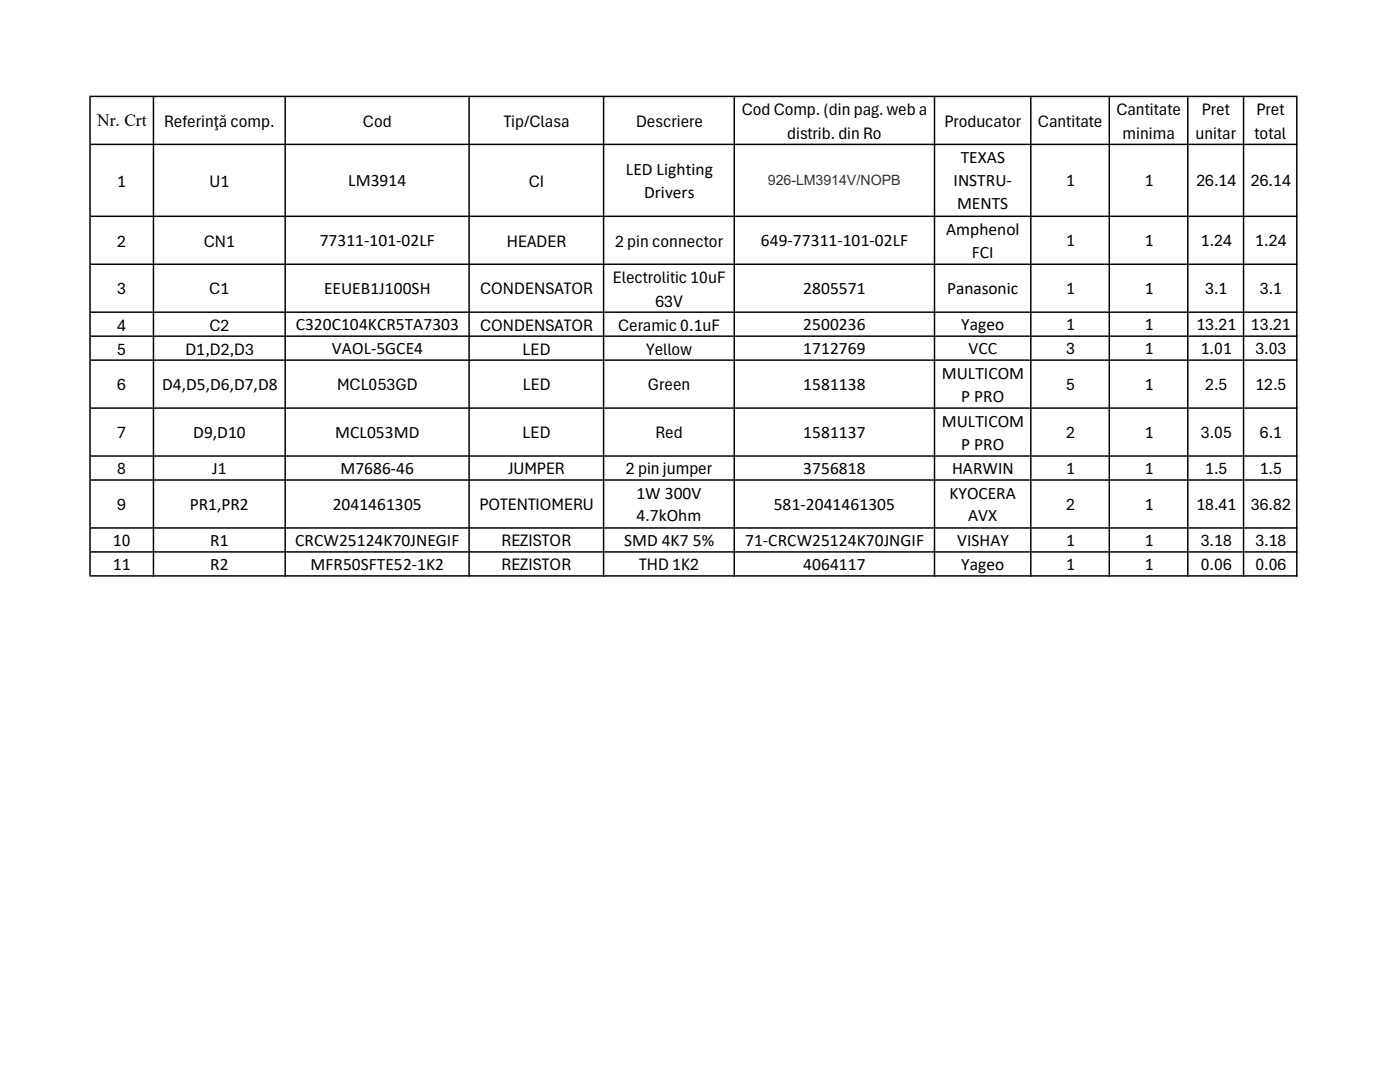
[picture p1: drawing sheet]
<svg xmlns="http://www.w3.org/2000/svg" width="279mm" height="216mm" viewBox="0 0 279 216" stroke-linecap="round" stroke-linejoin="round" font-family="sans-serif">
<defs><g id="words">
<g font-size="3.5">
<text x="148" y="22.9">Cod Comp. (din pag. web a</text>
<text x="222.8" y="22.9">Cantitate</text>
<text x="239.9" y="22.9">Pret</text>
<text x="250.7" y="22.9">Pret</text>
<text x="19.4" y="25.2">Nr. Crt</text>
<text x="32.8" y="25.3">Referinţă comp.</text>
<text x="72.4" y="25.3">Cod</text>
<text x="100.5" y="25.3">Tip/Clasa</text>
<text x="126.9" y="25.3">Descriere</text>
<text x="157.1" y="27.7">distrib. din Ro</text>
<text x="188.5" y="25.3">Producator</text>
<text x="207.1" y="25.3">Cantitate</text>
<text x="224" y="27.7">minima</text>
<text x="238.6" y="27.7">unitar</text>
<text x="250.4" y="27.7">total</text>
<text x="124.9" y="34.9">LED Lighting</text>
<text x="191.7" y="32.6">TEXAS</text>
<text x="23.4" y="37.3">1</text>
<text x="41.8" y="37.3">U1</text>
<text x="69.5" y="37.2">LM3914</text>
<text x="105.5" y="37.3">CI</text>
<text x="128.5" y="39.5">Drivers</text>
<text x="190.3" y="37.2">INSTRU-</text>
<text x="191" y="41.7">MENTS</text>
<text x="212.8" y="37.2">1</text>
<text x="228.5" y="37.2">1</text>
<text x="238.8" y="37.2">26.14</text>
<text x="249.7" y="37.2">26.14</text>
<text x="188.8" y="46.9">Amphenol</text>
<text x="23.4" y="49.2">2</text>
<text x="40.7" y="49.2">CN1</text>
<text x="63.8" y="49.1">77311-101-02LF</text>
<text x="101.2" y="49.2">HEADER</text>
<text x="122.8" y="49.2">2 pin connector</text>
<text x="151.8" y="49.1">649-77311-101-02LF</text>
<text x="193.9" y="51.4">FCI</text>
<text x="212.8" y="49.1">1</text>
<text x="228.5" y="49.1">1</text>
<text x="239.7" y="49.1">1.24</text>
<text x="250.5" y="49.1">1.24</text>
<text x="23.4" y="58.8">3</text>
<text x="41.8" y="58.8">C1</text>
<text x="64.7" y="58.7">EEUEB1J100SH</text>
<text x="95.8" y="58.8">CONDENSATOR</text>
<text x="122.3" y="56.4">Electrolitic 10uF</text>
<text x="160.3" y="58.7">2805571</text>
<text x="189" y="58.7">Panasonic</text>
<text x="212.8" y="58.7">1</text>
<text x="228.5" y="58.7">1</text>
<text x="240.5" y="58.7">3.1</text>
<text x="251.4" y="58.7">3.1</text>
<text x="23.4" y="66">4</text>
<text x="41.8" y="66">C2</text>
<text x="59" y="65.9">C320C104KCR5TA7303</text>
<text x="95.8" y="66">CONDENSATOR</text>
<text x="123.4" y="66">Ceramic 0.1uF</text>
<text x="130.8" y="61.2">63V</text>
<text x="160.3" y="65.9">2500236</text>
<text x="191.9" y="65.9">Yageo</text>
<text x="212.8" y="65.9">1</text>
<text x="228.5" y="65.9">1</text>
<text x="238.8" y="65.9">13.21</text>
<text x="249.6" y="65.9">13.21</text>
<text x="23.4" y="70.7">5</text>
<text x="37" y="70.7">D1,D2,D3</text>
<text x="66.3" y="70.7">VAOL-5GCE4</text>
<text x="104.3" y="70.7">LED</text>
<text x="128.9" y="70.7">Yellow</text>
<text x="160.3" y="70.7">1712769</text>
<text x="193.3" y="70.7">VCC</text>
<text x="212.8" y="70.7">3</text>
<text x="228.5" y="70.7">1</text>
<text x="239.6" y="70.7">1.01</text>
<text x="250.5" y="70.7">3.03</text>
<text x="23.4" y="77.9">6</text>
<text x="32.3" y="77.9">D4,D5,D6,D7,D8</text>
<text x="67.3" y="77.9">MCL053GD</text>
<text x="104.3" y="77.9">LED</text>
<text x="129.3" y="77.9">Green</text>
<text x="160.3" y="77.9">1581138</text>
<text x="188" y="75.6">MULTICOM</text>
<text x="212.8" y="77.9">5</text>
<text x="228.5" y="77.9">1</text>
<text x="240.5" y="77.9">2.5</text>
<text x="250.5" y="77.9">12.5</text>
<text x="191.9" y="80.1">P PRO</text>
<text x="23.4" y="87.5">7</text>
<text x="38.6" y="87.4">D9,D10</text>
<text x="66.9" y="87.4">MCL053MD</text>
<text x="104.3" y="87.5">LED</text>
<text x="130.8" y="87.5">Red</text>
<text x="160.3" y="87.4">1581137</text>
<text x="188" y="85.1">MULTICOM</text>
<text x="191.9" y="89.7">P PRO</text>
<text x="212.8" y="87.4">2</text>
<text x="228.5" y="87.4">1</text>
<text x="239.7" y="87.4">3.05</text>
<text x="251.4" y="87.4">6.1</text>
<text x="23.4" y="94.7">8</text>
<text x="42.3" y="94.6">J1</text>
<text x="68" y="94.6">M7686-46</text>
<text x="101.4" y="94.7">JUMPER</text>
<text x="124.9" y="94.7">2 pin jumper</text>
<text x="160.3" y="94.6">3756818</text>
<text x="190" y="94.6">HARWIN</text>
<text x="212.8" y="94.6">1</text>
<text x="228.5" y="94.6">1</text>
<text x="240.5" y="94.6">1.5</text>
<text x="251.4" y="94.6">1.5</text>
<text x="23.4" y="101.8">9</text>
<text x="37.9" y="101.8">PR1,PR2</text>
<text x="66.4" y="101.8">2041461305</text>
<text x="95.7" y="101.8">POTENTIOMERU</text>
<text x="127" y="99.5">1W 300V</text>
<text x="154.4" y="101.8">581-2041461305</text>
<text x="189.5" y="99.5">KYOCERA</text>
<text x="212.8" y="101.8">2</text>
<text x="228.5" y="101.8">1</text>
<text x="238.8" y="101.8">18.41</text>
<text x="249.7" y="101.8">36.82</text>
<text x="127" y="104.1">4.7kOhm</text>
<text x="193.2" y="104.1">AVX</text>
<text x="22.5" y="109">10</text>
<text x="22.5" y="113.8">11</text>
<text x="42" y="108.9">R1</text>
<text x="42" y="113.7">R2</text>
<text x="58.9" y="108.9">CRCW25124K70JNEGIF</text>
<text x="62" y="113.7">MFR50SFTE52-1K2</text>
<text x="100.1" y="109">REZISTOR</text>
<text x="100.1" y="113.8">REZISTOR</text>
<text x="124.5" y="108.9">SMD 4K7 5%</text>
<text x="127.6" y="113.8">THD 1K2</text>
<text x="148.7" y="108.9">71-CRCW25124K70JNGIF</text>
<text x="160.3" y="113.7">4064117</text>
<text x="191" y="108.9">VISHAY</text>
<text x="191.9" y="113.7">Yageo</text>
<text x="212.8" y="109">1</text>
<text x="212.8" y="113.7">1</text>
<text x="228.5" y="109">1</text>
<text x="228.5" y="113.7">1</text>
<text x="239.6" y="109">3.18</text>
<text x="239.6" y="113.7">0.06</text>
<text x="250.5" y="109">3.18</text>
<text x="250.5" y="113.7">0.06</text>
</g>
<text font-size="2.8" fill="#333" x="153.2" y="37">926-LM3914V/NOPB</text>
</g></defs>
<g fill="#000">
<path d="M17.8 19.1h.3v96h-.3zM30.5 19.4h.3v95.7h-.3zM56.8 19.4h.3v95.7h-.3zM93.5 19.4h.3v95.7h-.3zM120.3 19.4h.3v95.7h-.3zM146.4 19.4h.3v95.7h-.3zM186.4 19.4h.2v95.7h-.2zM205.6 19.4h.3v95.7h-.3zM221.2 19.4h.3v95.7h-.3zM236.9 19.4h.3v95.7h-.3zM248 19.4h.3v95.7h-.3zM258.7 19.4h.3v95.7h-.3z" fill-rule="evenodd"/>
<path d="M18.1 19.1h240.9v.3h-240.9zM18.1 28.7h240.9v.3h-240.9zM18.1 43h240.9v.3h-240.9zM18.1 52.6h240.9v.3h-240.9zM18.1 62.1h240.9v.3h-240.9zM18.1 66.9h240.9v.3h-240.9zM18.1 71.7h240.9v.3h-240.9zM18.1 81.3h240.9v.3h-240.9zM18.1 90.8h240.9v.3h-240.9zM18.1 95.6h240.9v.3h-240.9zM18.1 105.2h240.9v.3h-240.9zM18.1 110h240.9v.3h-240.9zM18.1 114.8h240.9v.3h-240.9z" fill-rule="evenodd"/>
</g>
<use href="#words"/>
</svg>
